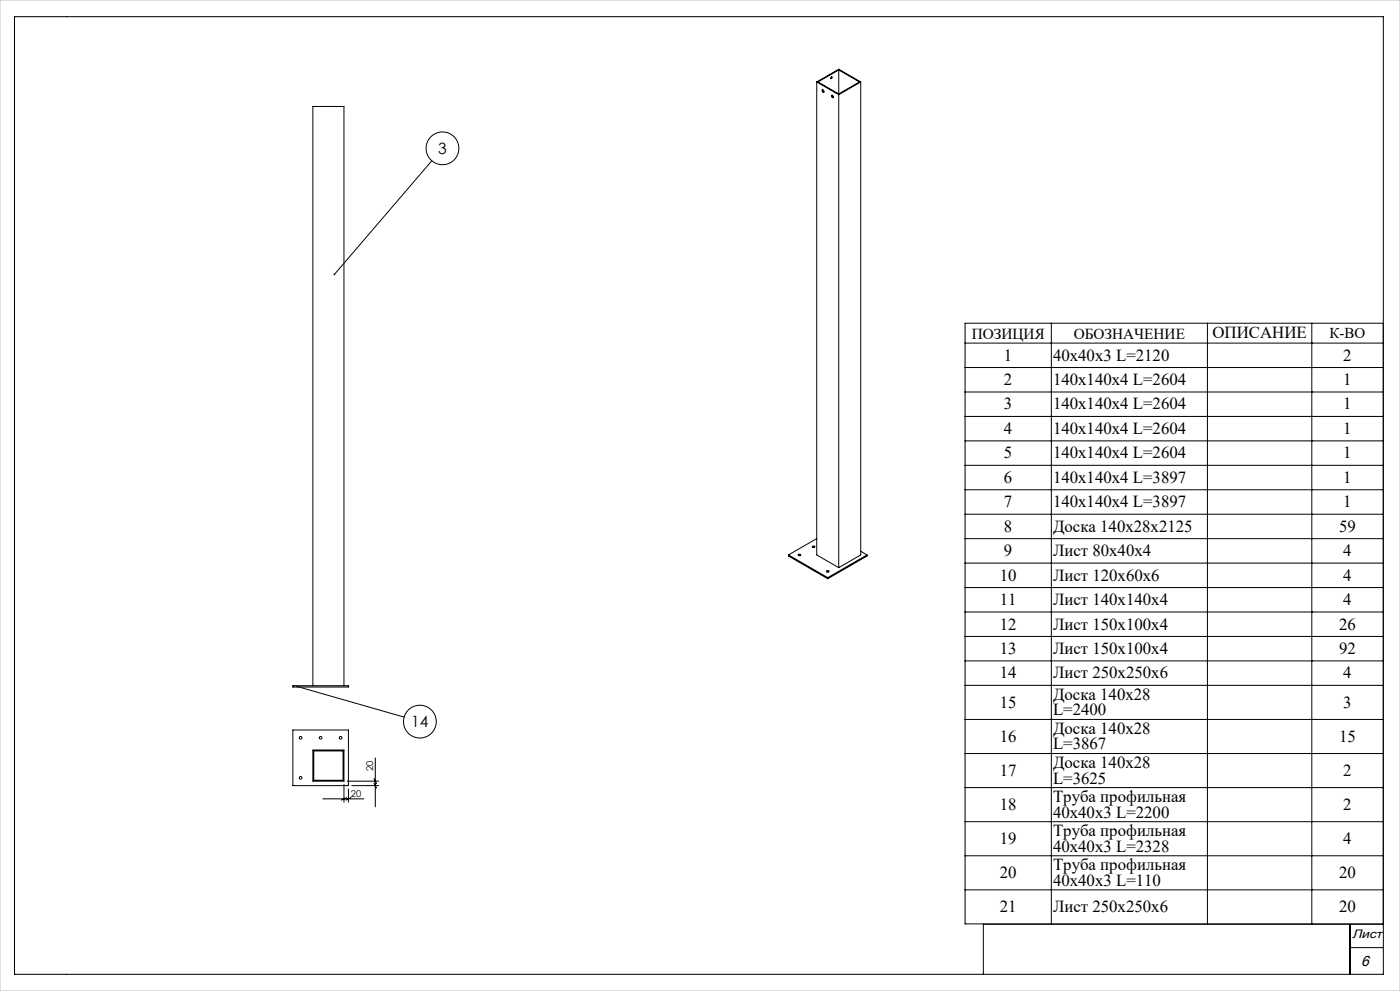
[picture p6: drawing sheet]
<svg xmlns="http://www.w3.org/2000/svg" width="420mm" height="297mm" viewBox="0 0 420 297" stroke-linecap="round" stroke-linejoin="round" font-family="sans-serif">
<defs><g id="words">
<g font-size="5">
<text x="363.7" y="101.4">ОПИСАНИЕ</text>
<text x="301.2" y="108.1">1</text>
<text x="315.9" y="108.1">40х40х3 L=2120</text>
<text x="403" y="108.1">2</text>
<text x="301.2" y="115.4">2</text>
<text x="315.9" y="115.4">140х140х4 L=2604</text>
<text x="403" y="115.4">1</text>
<text x="301.2" y="122.7">3</text>
<text x="315.9" y="122.7">140х140х4 L=2604</text>
<text x="403" y="122.7">1</text>
<text x="301.2" y="130.1">4</text>
<text x="315.9" y="130.1">140х140х4 L=2604</text>
<text x="403" y="130.1">1</text>
<text x="301.2" y="137.4">5</text>
<text x="315.9" y="137.4">140х140х4 L=2604</text>
<text x="403" y="137.4">1</text>
<text x="301.2" y="144.7">6</text>
<text x="315.9" y="144.7">140х140х4 L=3897</text>
<text x="403" y="144.7">1</text>
<text x="301.2" y="152">7</text>
<text x="315.9" y="152">140х140х4 L=3897</text>
<text x="403" y="152">1</text>
<text x="301.2" y="159.4">8</text>
<text x="315.9" y="159.4">Доска 140х28х2125</text>
<text x="401.7" y="159.4">59</text>
<text x="301.2" y="166.7">9</text>
<text x="315.9" y="166.7">Лист 80х40х4</text>
<text x="403" y="166.7">4</text>
<text x="299.9" y="174">10</text>
<text x="315.9" y="174">Лист 120х60х6</text>
<text x="403" y="174">4</text>
<text x="299.9" y="181.3">11</text>
<text x="315.9" y="181.3">Лист 140х140х4</text>
<text x="403" y="181.3">4</text>
<text x="299.9" y="188.7">12</text>
<text x="315.9" y="188.7">Лист 150х100х4</text>
<text x="401.7" y="188.7">26</text>
<text x="299.9" y="196">13</text>
<text x="315.9" y="196">Лист 150х100х4</text>
<text x="401.7" y="196">92</text>
<text x="299.9" y="203.3">14</text>
<text x="315.9" y="203.3">Лист 250х250х6</text>
<text x="403" y="203.3">4</text>
<text x="315.9" y="209.8">Доска 140х28</text>
<text x="299.9" y="212.1">15</text>
<text x="315.9" y="214.4">L=2400</text>
<text x="403" y="212.1">3</text>
<text x="315.9" y="220">Доска 140х28</text>
<text x="299.9" y="222.3">16</text>
<text x="315.9" y="224.6">L=3867</text>
<text x="401.7" y="222.3">15</text>
<text x="299.9" y="232.5">17</text>
<text x="315.9" y="230.2">Доска 140х28</text>
<text x="403" y="232.5">2</text>
<text x="315.9" y="234.8">L=3625</text>
<text x="299.9" y="242.7">18</text>
<text x="315.9" y="240.4">Труба профильная</text>
<text x="315.9" y="245">40х40х3 L=2200</text>
<text x="403" y="242.7">2</text>
<text x="315.9" y="250.7">Труба профильная</text>
<text x="299.9" y="253">19</text>
<text x="315.9" y="255.2">40х40х3 L=2328</text>
<text x="403" y="253">4</text>
<text x="299.9" y="263.2">20</text>
<text x="315.9" y="260.9">Труба профильная</text>
<text x="401.7" y="263.2">20</text>
<text x="315.9" y="265.5">40х40х3 L=110</text>
<text x="299.9" y="273.4">21</text>
<text x="315.9" y="273.4">Лист 250х250х6</text>
<text x="401.7" y="273.4">20</text>
</g>
<g font-size="4.7">
<text x="131.5" y="46.1">3</text>
<text x="123.4" y="217.9">14</text>
</g>
<g font-size="4.6">
<text x="291.5" y="101.5">ПОЗИЦИЯ</text>
<text x="322.1" y="101.5">ОБОЗНАЧЕНИЕ</text>
</g>
<text font-size="4.5" x="398.9" y="101.3">К-ВО</text>
<text font-size="4.4" x="408.3" y="289.6">6</text>
<text font-size="3.7" x="405.6" y="281.3">Лист</text>
<g font-size="2.8">
<text x="112" y="231" transform="rotate(-90 112 231)">20</text>
<text x="105.3" y="238.8">20</text>
</g>
</g></defs>
<g fill="none" stroke="#000" stroke-width=".3">
<path d="M4.4 5h410.6v287h-410.6zM245 24.6v141.7l6.6 3.8M245 24.6l6.6 3.8M245 24.6l6.6-3.8 6.6 3.8M246.6 27a.37 .37 0 0 1 .5 .2 .37 .37 0 0 1-.2 .4zM246.8 26.9l.4 .7M249.4 23.1a.24 .24 0 0 1 .2 .3 .24 .24 0 0 1-.3 .1zM249.5 28.6a.37 .37 0 0 1 .5 .2 .37 .37 0 0 1-.3 .5zM249.5 23.1l-.3 .4M249.6 28.5l.4 .7M251.6 21v7.2M251.6 28.4v141.7"/>
<path d="M251.6 21l-6.2 3.6 6.2 3.6M251.6 21l6.2 3.6-6.2 3.6M258.2 24.6l-6.6 3.8M258.2 24.6v141.7l-6.6 3.8M129.5 48.2l-29.2 34.1M315.4 96.9v180M362.2 96.9v180M393.5 96.9v180M415 96.9h-125.5v180h125.5M289.5 102.8h125.5M289.5 110.2h125.5M289.5 117.5h125.5"/>
<path d="M289.5 124.8h125.5M289.5 132.1h125.5M289.5 139.5h125.5M289.5 146.8h125.5M289.5 154.1h125.5M236.5 166.3v.3l11.8 6.8M236.5 166.3l11.8 6.8M239.5 166.2l.1-.1a.34 .34 0 0 1 .5-.1 .34 .34 0 0 1 0 .5 .34 .34 0 0 1-.5 0zM239.6 166.5h.5M243.7 163.8l.2-.1a.34 .34 0 0 1 .5-.1 .34 .34 0 0 1 0 .5 .34 .34 0 0 1-.5 0zM243.8 164h.6M245 161.4l-8.5 4.9"/>
<path d="M248 171.1l.1-.1a.34 .34 0 0 1 .5-.1 .34 .34 0 0 1 0 .5 .34 .34 0 0 1-.5 0zM248 171.4h.6M248.3 173.1v.3M258.2 165.2l1.9 1.1M260.1 166.3v.3l-11.8 6.8M260.1 166.3l-11.8 6.8M289.5 161.4h125.5M289.5 168.8h125.5M289.5 176.1h125.5M289.5 183.4h125.5M289.5 190.7h125.5M289.5 198.1h125.5"/>
<path d="M87.9 205.5h16.6v.4h-16.6zM87.9 218.8h16.6v16.6h-16.6zM89.2 205.7l32 9.2M93.9 205.5v-173.6h9.3v173.6M289.5 205.4h125.5M289.5 215.6h125.5M93.9 224.8h9.3v9.3h-9.3zM94.1 225h8.8v8.8h-8.8zM96.8 239.4h12.4M103.2 235.1v5.3M104 239l-1.6 .8M104.2 234.1h9.4"/>
<path d="M104.5 236.4v4M105.3 239l-1.5 .8M105.5 235.4h8.1M112.2 233.4l.8 1.5M112.2 234.7l.8 1.5M112.6 227.1v14.7M289.5 225.8h125.5M289.5 236h125.5M289.5 246.3h125.5M289.5 256.5h125.5M289.5 266.7h125.5M405 277v15"/>
<path d="M415 277h-120v15M405 284h10"/>
<circle cx="132.7" cy="44.5" r="4.9"/>
<circle cx="126" cy="216.3" r="4.9"/>
<circle cx="90.2" cy="221.1" r=".4"/>
<circle cx="90.2" cy="233.1" r=".4"/>
<circle cx="96.2" cy="221.1" r=".4"/>
<circle cx="102.2" cy="221.1" r=".4"/>
</g>
<path d="M0 0h420v297h-420z" fill="none" stroke="#c0c0c0" stroke-width=".3"/>
<path d="M100.1 82.1v.3l.2-.1-.2 .1a.25 .25 0 0 0 .4 0 .25 .25 0 0 0 0-.3 .25 .25 0 0 0-.4 0zM89 205.6l.2 .1h-.3a.25 .25 0 0 0 .3 .3 .25 .25 0 0 0 .2-.3 .25 .25 0 0 0-.4-.1z" fill="#000"/>
<use href="#words"/>
</svg>
